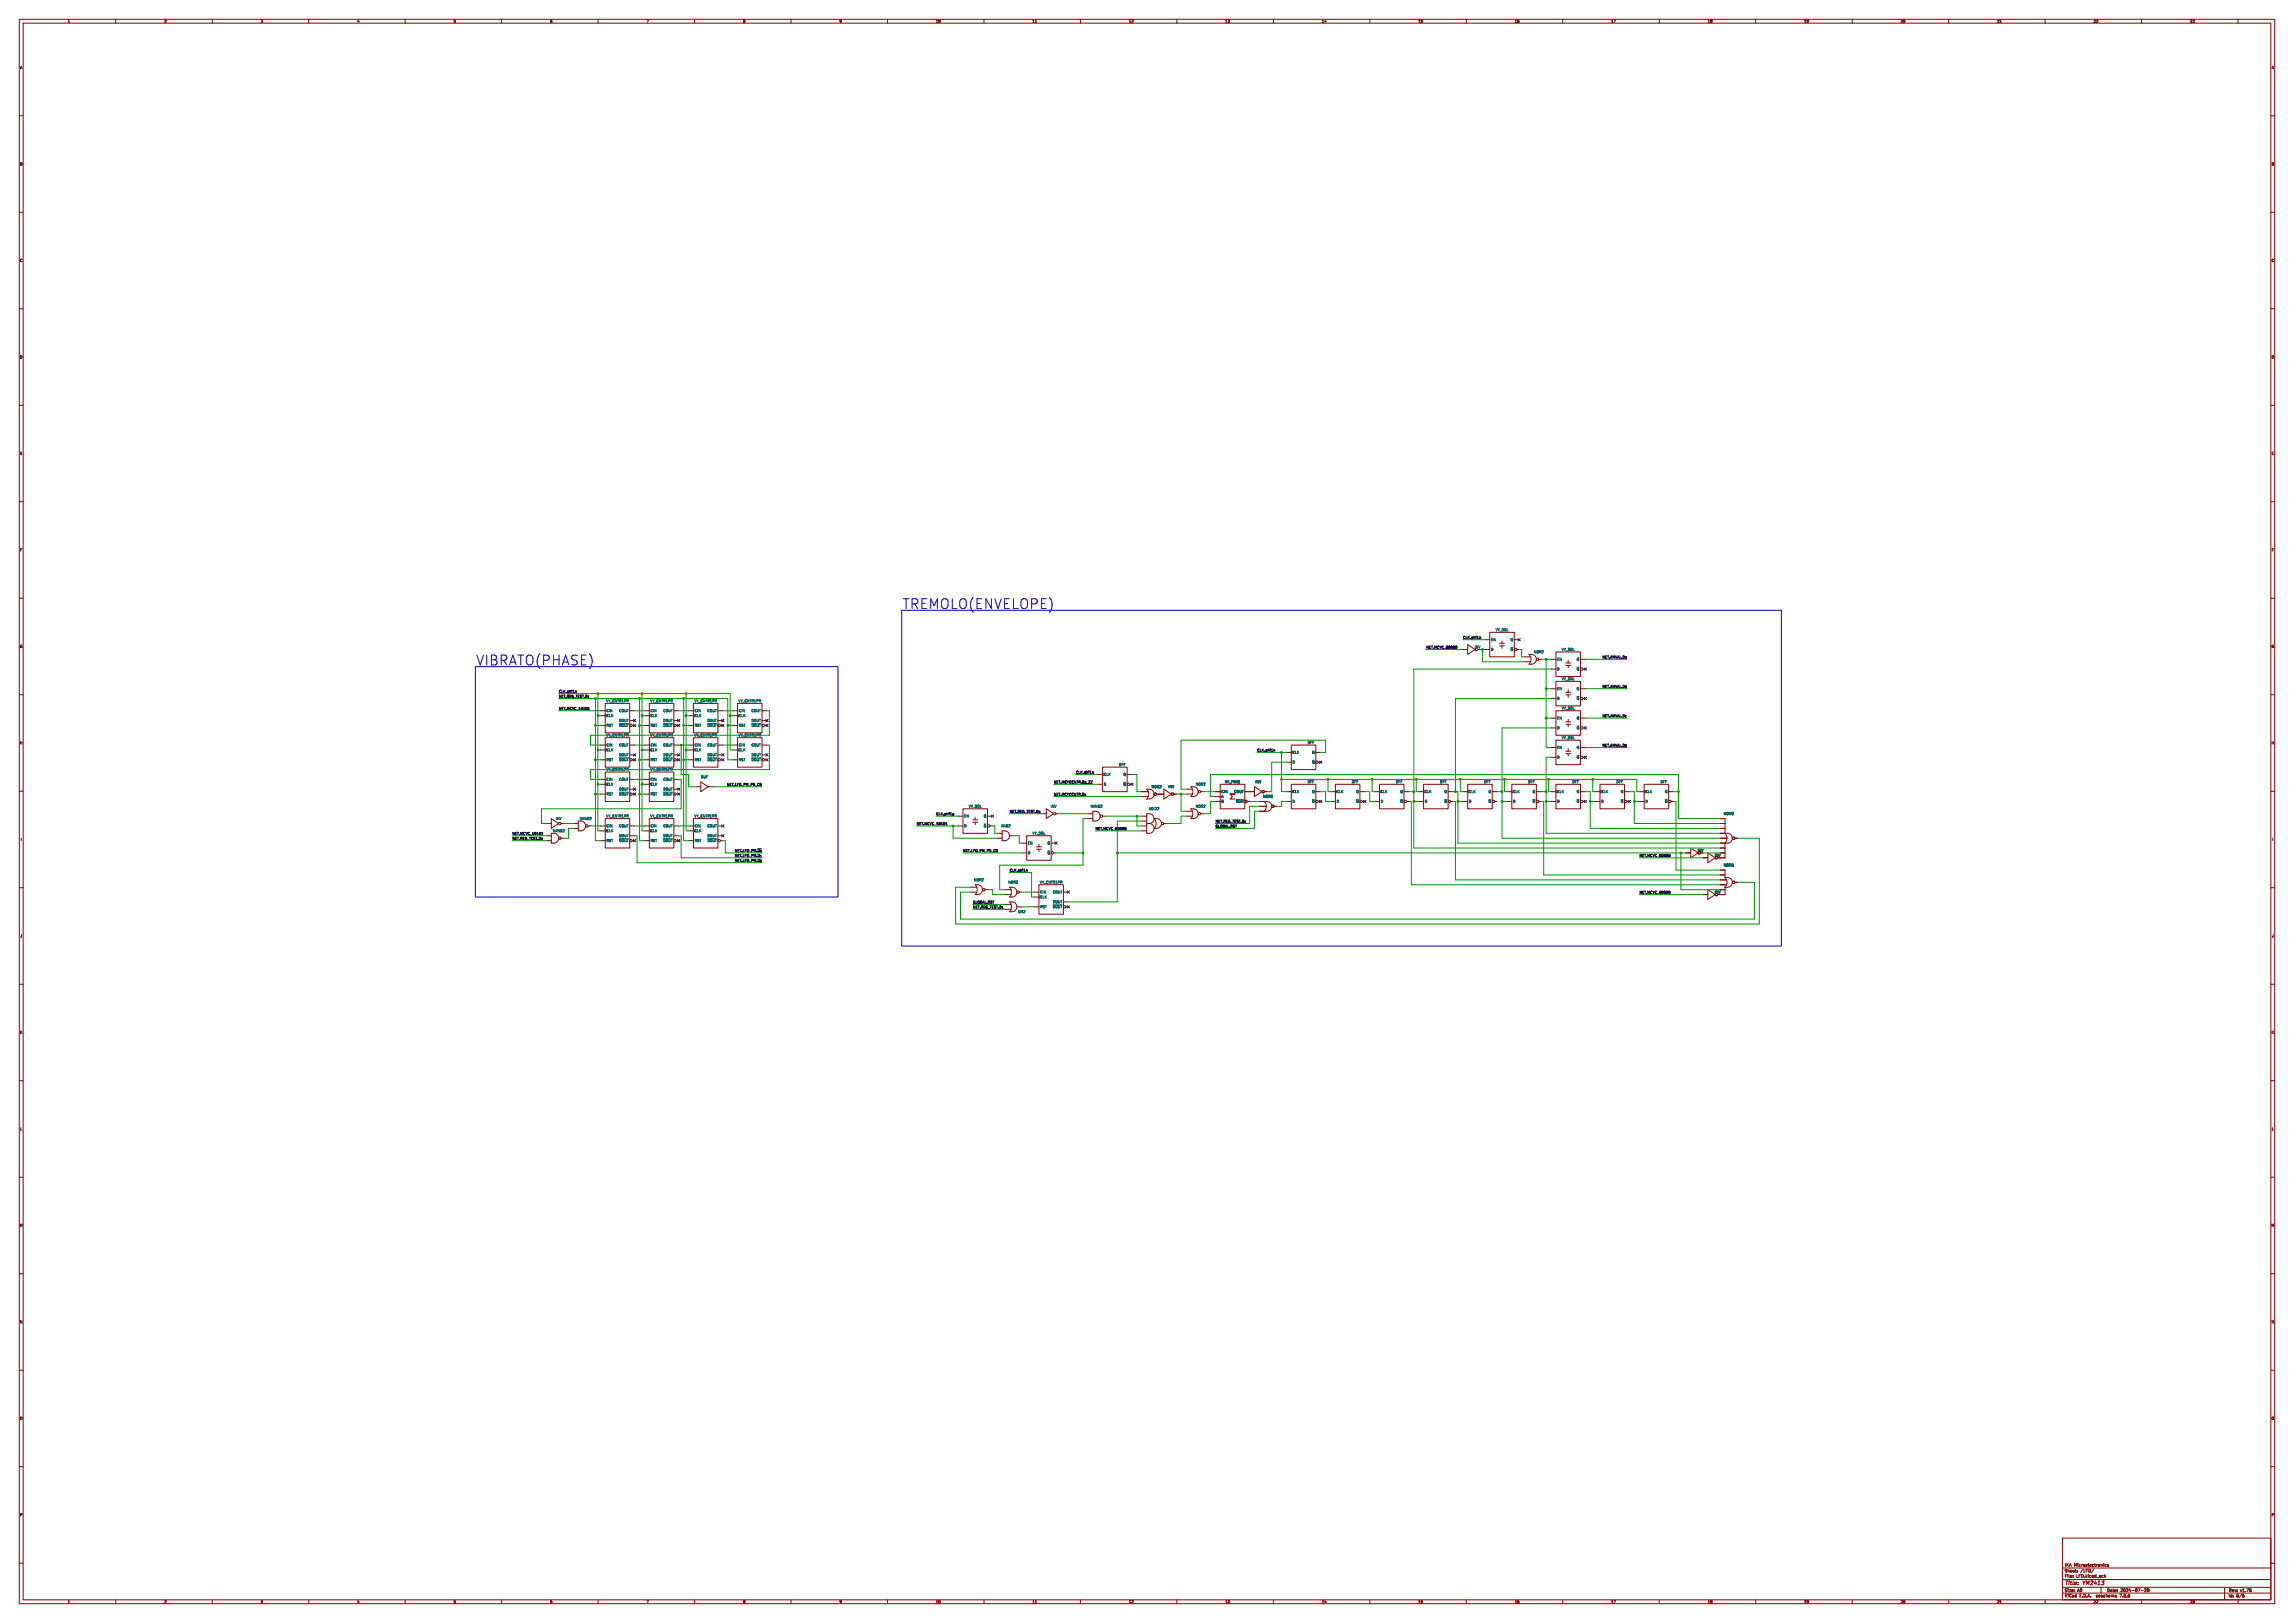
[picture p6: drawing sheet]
<svg xmlns="http://www.w3.org/2000/svg" width="1189mm" height="841mm" viewBox="0 0 1189 841" stroke-linecap="round" stroke-linejoin="round" font-family="sans-serif">
<defs><g id="words">
<g font-size="7.1" fill="#0000c2">
<text x="467" y="316">TREMOLO(ENVELOPE)</text>
<text x="246" y="345">VIBRATO(PHASE)</text>
</g>
<g font-size="2.8" fill="#840000">
<text x="1070" y="822">Title:</text>
<text x="1080" y="822">YM2413</text>
</g>
<g font-size="2.1" fill="#840000">
<text x="1070" y="815">Sheet:</text>
<text x="1070" y="812">IKA</text>
<text x="1075" y="812">Microelectronics</text>
<text x="1078" y="815">/LFO/</text>
<text x="1070" y="818">File:</text>
<text x="1076" y="818">LFO.kicad_sch</text>
<text x="1070" y="828">KiCad</text>
<text x="1070" y="825">Size:</text>
<text x="1077" y="825">A0</text>
<text x="1078" y="828">E.D.A.</text>
<text x="1087" y="828">eeschema</text>
<text x="1092" y="825">Date:</text>
<text x="1099" y="828">7.0.6</text>
<text x="1099" y="825">2024-07-28</text>
<text x="1155" y="825">Rev:</text>
<text x="1155" y="828">Id:</text>
<text x="1159" y="828">6/6</text>
<text x="1161" y="825">v1.75</text>
</g>
<g font-size="1.8" fill="#840000">
<text x="35" y="12">1</text>
<text x="85" y="12">2</text>
<text x="135" y="12">3</text>
<text x="185" y="12">4</text>
<text x="235" y="12">5</text>
<text x="285" y="12">6</text>
<text x="335" y="12">7</text>
<text x="385" y="12">8</text>
<text x="435" y="12">9</text>
<text x="485" y="12">10</text>
<text x="535" y="12">11</text>
<text x="585" y="12">12</text>
<text x="635" y="12">13</text>
<text x="685" y="12">14</text>
<text x="735" y="12">15</text>
<text x="785" y="12">16</text>
<text x="835" y="12">17</text>
<text x="885" y="12">18</text>
<text x="935" y="12">19</text>
<text x="985" y="12">20</text>
<text x="1035" y="12">21</text>
<text x="1085" y="12">22</text>
<text x="1135" y="12">23</text>
<text x="10" y="36">A</text>
<text x="1177" y="36">A</text>
<text x="10" y="86">B</text>
<text x="1177" y="86">B</text>
<text x="10" y="136">C</text>
<text x="1177" y="136">C</text>
<text x="10" y="186">D</text>
<text x="1177" y="186">D</text>
<text x="10" y="236">E</text>
<text x="1177" y="236">E</text>
<text x="10" y="286">F</text>
<text x="1177" y="286">F</text>
<text x="10" y="336">G</text>
<text x="1177" y="336">G</text>
<text x="10" y="386">H</text>
<text x="1177" y="386">H</text>
<text x="11" y="436">I</text>
<text x="1178" y="436">I</text>
<text x="880" y="442">INV</text>
<text x="889" y="444">INV</text>
<text x="889" y="463">INV</text>
<text x="10" y="486">J</text>
<text x="1177" y="486">J</text>
<text x="10" y="536">K</text>
<text x="1177" y="536">K</text>
<text x="10" y="586">L</text>
<text x="1177" y="586">L</text>
<text x="10" y="636">M</text>
<text x="1177" y="636">M</text>
<text x="10" y="686">N</text>
<text x="1177" y="686">N</text>
<text x="10" y="736">O</text>
<text x="1177" y="736">O</text>
<text x="10" y="786">P</text>
<text x="1177" y="786">P</text>
<text x="35" y="831">1</text>
<text x="85" y="831">2</text>
<text x="135" y="831">3</text>
<text x="185" y="831">4</text>
<text x="235" y="831">5</text>
<text x="285" y="831">6</text>
<text x="335" y="831">7</text>
<text x="385" y="831">8</text>
<text x="435" y="831">9</text>
<text x="485" y="831">10</text>
<text x="535" y="831">11</text>
<text x="585" y="831">12</text>
<text x="635" y="831">13</text>
<text x="685" y="831">14</text>
<text x="735" y="831">15</text>
<text x="785" y="831">16</text>
<text x="835" y="831">17</text>
<text x="885" y="831">18</text>
<text x="935" y="831">19</text>
<text x="985" y="831">20</text>
<text x="1035" y="831">21</text>
<text x="1085" y="831">22</text>
<text x="1135" y="831">23</text>
</g>
<g font-size="1.8" fill="#006464">
<text x="775" y="327">VY_DDL</text>
<text x="773" y="332">EN</text>
<text x="783" y="332">Q</text>
<text x="764" y="336">INV</text>
<text x="773" y="337">D</text>
<text x="783" y="337">~{Q}</text>
<text x="795" y="339">NOR2</text>
<text x="809" y="337">VY_DDL</text>
<text x="807" y="348">D</text>
<text x="807" y="342">EN</text>
<text x="817" y="342">Q</text>
<text x="817" y="348">~{Q}</text>
<text x="809" y="353">VY_DDL</text>
<text x="807" y="358">EN</text>
<text x="817" y="358">Q</text>
<text x="314" y="364">VY_CNTR1PR</text>
<text x="337" y="364">VY_CNTR1PR</text>
<text x="360" y="364">VY_CNTR1PR</text>
<text x="383" y="364">VY_CNTR1PR</text>
<text x="807" y="363">D</text>
<text x="817" y="363">~{Q}</text>
<text x="314" y="369">CIN</text>
<text x="314" y="372">CLK</text>
<text x="321" y="369">COUT</text>
<text x="337" y="369">CIN</text>
<text x="337" y="372">CLK</text>
<text x="344" y="369">COUT</text>
<text x="360" y="369">CIN</text>
<text x="360" y="372">CLK</text>
<text x="366" y="369">COUT</text>
<text x="383" y="369">CIN</text>
<text x="383" y="372">CLK</text>
<text x="389" y="369">COUT</text>
<text x="809" y="368">VY_DDL</text>
<text x="314" y="377">RST</text>
<text x="321" y="374">DOUT</text>
<text x="321" y="377">~{DOUT}</text>
<text x="337" y="377">RST</text>
<text x="344" y="374">DOUT</text>
<text x="344" y="377">~{DOUT}</text>
<text x="360" y="377">RST</text>
<text x="366" y="374">DOUT</text>
<text x="366" y="377">~{DOUT}</text>
<text x="383" y="377">RST</text>
<text x="389" y="374">DOUT</text>
<text x="389" y="377">~{DOUT}</text>
<text x="807" y="373">EN</text>
<text x="817" y="373">Q</text>
<text x="314" y="382">VY_CNTR1PR</text>
<text x="337" y="382">VY_CNTR1PR</text>
<text x="360" y="382">VY_CNTR1PR</text>
<text x="383" y="382">VY_CNTR1PR</text>
<text x="807" y="378">D</text>
<text x="809" y="383">VY_DDL</text>
<text x="817" y="378">~{Q}</text>
<text x="314" y="387">CIN</text>
<text x="314" y="389">CLK</text>
<text x="321" y="387">COUT</text>
<text x="337" y="387">CIN</text>
<text x="337" y="389">CLK</text>
<text x="344" y="387">COUT</text>
<text x="360" y="387">CIN</text>
<text x="360" y="389">CLK</text>
<text x="366" y="387">COUT</text>
<text x="383" y="387">CIN</text>
<text x="383" y="389">CLK</text>
<text x="389" y="387">COUT</text>
<text x="678" y="386">DFF</text>
<text x="807" y="388">EN</text>
<text x="817" y="388">Q</text>
<text x="314" y="395">RST</text>
<text x="321" y="392">DOUT</text>
<text x="321" y="395">~{DOUT}</text>
<text x="337" y="395">RST</text>
<text x="344" y="392">DOUT</text>
<text x="344" y="395">~{DOUT}</text>
<text x="360" y="395">RST</text>
<text x="366" y="392">DOUT</text>
<text x="366" y="395">~{DOUT}</text>
<text x="383" y="395">RST</text>
<text x="389" y="392">DOUT</text>
<text x="389" y="395">~{DOUT}</text>
<text x="670" y="391">CLK</text>
<text x="670" y="396">D</text>
<text x="680" y="391">Q</text>
<text x="680" y="396">~{Q}</text>
<text x="807" y="393">D</text>
<text x="817" y="393">~{Q}</text>
<text x="314" y="400">VY_CNTR1PR</text>
<text x="337" y="400">VY_CNTR1PR</text>
<text x="580" y="397">DFF</text>
<text x="314" y="405">CIN</text>
<text x="314" y="407">CLK</text>
<text x="321" y="405">COUT</text>
<text x="337" y="405">CIN</text>
<text x="337" y="407">CLK</text>
<text x="344" y="405">COUT</text>
<text x="363" y="403">BUF</text>
<text x="572" y="402">CLK</text>
<text x="572" y="407">D</text>
<text x="582" y="402">Q</text>
<text x="582" y="407">~{Q}</text>
<text x="620" y="407">NOR2</text>
<text x="635" y="406">VY_FANS</text>
<text x="651" y="406">INV</text>
<text x="678" y="406">DFF</text>
<text x="700" y="406">DFF</text>
<text x="723" y="406">DFF</text>
<text x="746" y="406">DFF</text>
<text x="769" y="406">DFF</text>
<text x="792" y="406">DFF</text>
<text x="815" y="406">DFF</text>
<text x="838" y="406">DFF</text>
<text x="861" y="406">DFF</text>
<text x="314" y="412">RST</text>
<text x="321" y="410">DOUT</text>
<text x="321" y="412">~{DOUT}</text>
<text x="337" y="412">RST</text>
<text x="344" y="410">DOUT</text>
<text x="344" y="412">~{DOUT}</text>
<text x="597" y="409">NOR2</text>
<text x="605" y="409">INV</text>
<text x="633" y="414">A</text>
<text x="633" y="411">CIN</text>
<text x="640" y="411">COUT</text>
<text x="655" y="414">NOR3</text>
<text x="670" y="411">CLK</text>
<text x="680" y="411">Q</text>
<text x="693" y="411">CLK</text>
<text x="703" y="411">Q</text>
<text x="716" y="411">CLK</text>
<text x="726" y="411">Q</text>
<text x="738" y="411">CLK</text>
<text x="749" y="411">Q</text>
<text x="761" y="411">CLK</text>
<text x="771" y="411">Q</text>
<text x="784" y="411">CLK</text>
<text x="794" y="411">Q</text>
<text x="807" y="411">CLK</text>
<text x="817" y="411">Q</text>
<text x="830" y="411">CLK</text>
<text x="840" y="411">Q</text>
<text x="853" y="411">CLK</text>
<text x="863" y="411">Q</text>
<text x="502" y="419">VY_DDL</text>
<text x="544" y="419">INV</text>
<text x="565" y="419">NAND2</text>
<text x="595" y="420">AOI22</text>
<text x="620" y="419">NOR2</text>
<text x="633" y="416">B</text>
<text x="640" y="416">~{SUM}</text>
<text x="670" y="416">D</text>
<text x="680" y="416">~{Q}</text>
<text x="693" y="416">D</text>
<text x="703" y="416">~{Q}</text>
<text x="716" y="416">D</text>
<text x="726" y="416">~{Q}</text>
<text x="738" y="416">D</text>
<text x="749" y="416">~{Q}</text>
<text x="761" y="416">D</text>
<text x="771" y="416">~{Q}</text>
<text x="784" y="416">D</text>
<text x="794" y="416">~{Q}</text>
<text x="807" y="416">D</text>
<text x="817" y="416">~{Q}</text>
<text x="830" y="416">D</text>
<text x="840" y="416">~{Q}</text>
<text x="853" y="416">D</text>
<text x="863" y="416">~{Q}</text>
<text x="288" y="425">INV</text>
<text x="300" y="425">NAND2</text>
<text x="314" y="424">VY_CNTR1PR</text>
<text x="337" y="424">VY_CNTR1PR</text>
<text x="360" y="424">VY_CNTR1PR</text>
<text x="500" y="424">EN</text>
<text x="510" y="424">Q</text>
<text x="893" y="423">NOR9</text>
<text x="286" y="431">NAND2</text>
<text x="314" y="429">CIN</text>
<text x="314" y="431">CLK</text>
<text x="321" y="429">COUT</text>
<text x="337" y="429">CIN</text>
<text x="337" y="431">CLK</text>
<text x="344" y="429">COUT</text>
<text x="360" y="429">CIN</text>
<text x="360" y="431">CLK</text>
<text x="366" y="429">COUT</text>
<text x="500" y="429">D</text>
<text x="510" y="429">~{Q}</text>
<text x="519" y="429">AND2</text>
<text x="314" y="436">RST</text>
<text x="321" y="434">DOUT</text>
<text x="321" y="436">~{DOUT}</text>
<text x="337" y="436">RST</text>
<text x="344" y="434">DOUT</text>
<text x="344" y="436">~{DOUT}</text>
<text x="360" y="436">RST</text>
<text x="366" y="434">DOUT</text>
<text x="366" y="436">~{DOUT}</text>
<text x="533" y="438">EN</text>
<text x="535" y="433">VY_DDL</text>
<text x="543" y="438">Q</text>
<text x="533" y="443">D</text>
<text x="543" y="443">~{Q}</text>
<text x="893" y="449">NOR6</text>
<text x="505" y="457">NOR2</text>
<text x="522" y="458">NOR2</text>
<text x="539" y="458">VY_CNTR1PR</text>
<text x="539" y="463">CIN</text>
<text x="539" y="466">CLK</text>
<text x="546" y="463">COUT</text>
<text x="528" y="473">OR2</text>
<text x="539" y="471">RST</text>
<text x="546" y="468">DOUT</text>
<text x="546" y="471">~{DOUT}</text>
</g>
<g font-size="1.8" fill="#0f0f0f">
<text x="758" y="331">CLK.phi1p</text>
<text x="739" y="336">NET.MCYC_00000</text>
<text x="830" y="341">NET.AMVAL.D_{3}</text>
<text x="290" y="359">CLK.phi1n</text>
<text x="830" y="357">NET.AMVAL.D_{2}</text>
<text x="290" y="362">NET.REG_TEST.D_{1}</text>
<text x="290" y="368">NET.MCYC_10101</text>
<text x="830" y="372">NET.AMVAL.D_{1}</text>
<text x="652" y="390">CLK.phi1n</text>
<text x="830" y="387">NET.AMVAL.D_{0}</text>
<text x="558" y="401">CLK.phi1n</text>
<text x="377" y="407">NET.LFO_PM_PS_C5</text>
<text x="546" y="406">NET.MCYCCNTR.D_{3}_ZZ</text>
<text x="546" y="412">NET.MCYCCNTR.D_{4}</text>
<text x="485" y="423">CLK.phi1p</text>
<text x="523" y="421">NET.REG_TEST.D_{3}</text>
<text x="475" y="428">NET.MCYC_10101</text>
<text x="568" y="430">NET.MCYC_00000</text>
<text x="630" y="426">NET.REG_TEST.D_{1}</text>
<text x="630" y="429">GLOBAL.RST</text>
<text x="265" y="433">NET.MCYC_10101</text>
<text x="265" y="435">NET.REG_TEST.D_{3}</text>
<text x="381" y="442">NET.LFO_PM.~{D_{2}}</text>
<text x="499" y="442">NET.LFO_PM_PS_C5</text>
<text x="381" y="444">NET.LFO_PM.D_{1}</text>
<text x="381" y="447">NET.LFO_PM.D_{0}</text>
<text x="850" y="444">NET.MCYC_00000</text>
<text x="523" y="452">CLK.phi1n</text>
<text x="850" y="463">NET.MCYC_00000</text>
<text x="504" y="471">NET.REG_TEST.D_{1}</text>
<text x="504" y="468">GLOBAL.RST</text>
</g>
</g></defs>
<g fill="none" stroke="#840000" stroke-width=".52">
<path d="M10 10h1169v821h-1169zM12 12h1165v817h-1165zM60 10v2M110 10v2M160 10v2M210 10v2M260 10v2M310 10v2M360 10v2M410 10v2M460 10v2M510 10v2"/>
<path d="M537 12h.1M560 10v2M610 10v2M660 10v2M710 10v2M760 10v2M810 10v2M860 10v2M910 10v2M960 10v2M1010 10v2M1037 12h.1"/>
<path d="M1060 10v2M1110 10v2M1160 10v2M10 60h2M1177 60h2M10 110h2M1177 110h2M10 160h2M1177 160h2M10 210h2M1177 210h2M10 260h2"/>
<path d="M1177 260h2M10 310h2M1177 310h2M758 337h3M761 334l4 3-4 2zM770 337h2M770 331h2M772 328h13v12h-13zM777 335h3M777 333h3M779 332v1M779 335v1"/>
<path d="M785 331h2M786 337h1M792 339l3 1 1 2-1 2h-3a4 4 0 0 0 0-5zM806 338h13v13h-13zM10 360h2M790 343h3M790 340h3M798 342h1M804 342h2M804 347h2M804 357h2M806 353h13v13h-13z"/>
<path d="M812 345h2M812 344h2M812 359h2M813 342v2M813 345v1M813 358v1M819 342h3M819 357h3M820 347h2M1177 360h2M311 368h3M311 371h3"/>
<path d="M311 376h3M314 364h12v16h-12zM326 368h3M326 373h3M328 376h1M334 368h3M334 371h3M334 376h3M337 364h12v16h-12zM349 368h3M349 373h3M351 376h1"/>
<path d="M357 368h2M357 371h2M357 376h2M359 364h13v16h-13zM372 368h3M372 373h3M373 376h2M380 368h2M380 371h2M380 376h2M382 364h13v16h-13zM395 368h3"/>
<path d="M395 373h3M396 376h2M804 377h2M804 372h2M804 362h2M806 368h13v13h-13zM812 360h2M812 375h2M812 374h2M813 360v1M813 373v1M813 375v2"/>
<path d="M819 372h3M820 377h2M820 362h2M311 386h3M311 389h3M311 394h3M314 382h12v16h-12zM326 386h3M326 391h3M328 394h1M334 386h3M334 389h3"/>
<path d="M334 394h3M337 382h12v16h-12zM349 386h3M349 391h3M351 394h1M357 386h2M357 389h2M357 394h2M359 382h13v16h-13zM372 386h3M372 391h3M373 394h2"/>
<path d="M380 386h2M380 389h2M380 394h2M382 382h13v16h-13zM395 386h3M395 391h3M396 394h2M571 398h13v12h-13zM667 390h2M667 395h2M669 386h13v13h-13zM682 390h3"/>
<path d="M683 395h2M804 392h2M804 387h2M806 384h13v12h-13zM812 391h2M812 389h2M813 388v1M813 391v1M819 387h3M820 392h2M10 410h2M311 404h3"/>
<path d="M311 406h3M311 411h3M314 400h12v15h-12zM326 404h3M326 409h3M328 411h1M334 404h3M334 406h3M334 411h3M337 400h12v15h-12zM349 404h3M349 409h3"/>
<path d="M351 411h1M361 408h2M363 405l4 3-4 2zM367 408h3M499 419h13v13h-13zM542 419l4 3-4 2zM569 406h2M569 401h2M584 401h3M585 406h2M592 410h3M592 413h3"/>
<path d="M594 409h3l1 3-1 2h-3a4 4 0 0 0 0-5zM599 411h4M603 409l4 2-4 3zM608 411h2M615 409h3M615 411h3M618 419h-1a4 4 0 0 1 0 5h1M618 408h-1a4 4 0 0 1 0 5h1M619 419l1 1 1 2-1 1-1 1M619 408h1l1 2-1 2-1 1M622 410h2M630 410h2"/>
<path d="M630 415h2M630 413h2M632 406h13v13h-13zM638 411h2h-2l1 2-1 1h2M645 410h5M646 415h2M650 408l4 2-4 3zM653 415h4l2 1v2v1l-2 1h-4M653 418h3M655 415a4 4 0 0 1 0 5M655 410h2M660 418h2"/>
<path d="M667 410h2M667 415h2M669 406h13v13h-13zM682 410h3M683 415h2M690 410h2M690 415h2M692 406h13v13h-13zM705 410h2M706 415h1M712 410h3M712 415h3"/>
<path d="M715 406h13v13h-13zM728 410h2M729 415h1M735 410h3M735 415h3M738 406h13v13h-13zM751 410h2M752 415h1M758 410h3M758 415h3M761 406h12v13h-12zM773 410h3"/>
<path d="M775 415h1M781 410h3M781 415h3M784 406h12v13h-12zM796 410h3M798 415h1M804 410h2M804 415h2M806 406h13v13h-13zM819 410h3M820 415h2M827 410h2"/>
<path d="M827 415h2M829 406h13v13h-13zM842 410h3M843 415h2M850 410h2M850 415h2M852 406h13v13h-13zM865 410h2M866 415h1M1177 410h2M283 433h3M283 436h3"/>
<path d="M283 427h3M286 432h2l1 1v2l-1 2h-2zM286 424l4 3-4 2zM291 427h1M291 434h1M297 427h3M297 429h3M300 425l2 1 1 1v2l-1 1-2 1zM305 428h1M311 428h3M311 431h3M311 436h3"/>
<path d="M314 424h12v15h-12zM326 428h3M326 433h3M328 436h1M334 428h3M334 431h3M334 436h3M337 424h12v15h-12zM349 428h3M349 433h3M351 436h1M357 428h2"/>
<path d="M357 431h2M357 436h2M359 424h13v15h-13zM372 428h3M372 433h3M373 436h2M497 428h2M497 423h2M504 426h3M504 425h3M505 424v1M505 426v1"/>
<path d="M512 423h2M513 428h1M517 432h2M517 434h2M521 431h-2v5h2M521 431h2v2l-1 2-1 1M523 433h3M530 437h2M532 433h13v13h-13zM537 439h3M538 438v1M540 422h2"/>
<path d="M545 437h2M547 422h2M564 422h2M564 424h2M568 420h-2v5h2M568 420l2 1v2l-1 2h-1M571 423h2M592 428h2M592 431h2M592 425h2M592 423h2M594 422h2a2.5 2.5 0 0 1 2 2 2.5 2.5 0 0 1-2 3l2 1v2l-1 2h-3z"/>
<path d="M594 427h2M598 424l3 1 1 2-1 2h-3a4 4 0 0 0 0-5zM603 427h2M615 423h3M615 420h3M622 422h2M876 439l4 3-4 2zM892 424h2v8a4 4 0 0 1 0 5v7h-2M892 432h4l1 1 1 1-1 2-1 1h-4M892 427h2M892 429h2M892 434h3"/>
<path d="M892 439h2M899 434h1M10 460h2M503 460h3M505 458l3 1 1 2-1 2-3 1a4 4 0 0 0 0-6zM523 460h3l1 2-1 2-3 1a4 4 0 0 0 0-5zM530 442h2M537 440h3M538 458h13v16h-13zM538 440v1M546 442h1M874 442h2"/>
<path d="M883 444h2M885 442l4 2-4 3zM892 451h2v4M892 458h3M892 456h3M892 453h2M892 442h2M894 455a4 4 0 0 1 0 5M894 455h3l1 2-1 2-3 1M894 460v4h-2M899 457h1M1177 460h2"/>
<path d="M503 462h3M511 461h1M521 464h3M521 461h3M521 471h3M521 469h3M523 467l3 1 1 2-1 2h-3a4 4 0 0 0 0-5zM527 470h3M528 462h2M536 470h2M536 462h2M536 465h2"/>
<path d="M551 467h3M551 462h3M552 470h2M883 464h2M885 461l4 3-4 2zM892 461h2M10 510h2M1177 510h2M10 560h2M1177 560h2M10 610h2M1177 610h2"/>
<path d="M10 660h2M1177 660h2M10 710h2M1177 710h2M10 760h2M1177 760h2M1069 797h108v32h-108zM10 810h2M1069 818h108M1069 812h108M1075 817h.1M1077 815h.1"/>
<path d="M1077 814h.1M1085 813l-1 2M1091 816v1M1091 817v-1v1M1092 811h1M1093 811l-1 1M1093 811h.1M1177 810h2M60 829v2M110 829v2M160 829v2M210 829v2"/>
<path d="M260 829v2M310 829v2M360 829v2M410 829v2M460 829v2M510 829v2M537 831h.1M560 829v2M610 829v2M660 829v2M710 829v2M760 829v2"/>
<path d="M810 829v2M860 829v2M910 829v2M960 829v2M1010 829v2M1037 831h.1M1060 829v2M1069 825h108M1069 822h108M1089 822v3M1097 827v1M1097 827h.1"/>
<path d="M1110 824h1M1110 829v2M1112 823h.1M1112 823v1l-1 1h1M1113 824h.1M1113 824l1 1M1113 823v1M1113 823l1 1M1113 823h.1M1113 824h1M1114 824h.1M1114 824v1"/>
<path d="M1114 825h.1M1153 822v7M1160 829v2M1163 827h.1M1163 826h.1M1163 827v1"/>
<circle cx="765" cy="337" r=".6"/>
<circle cx="797" cy="342" r=".6"/>
<circle cx="599" cy="411" r=".6"/>
<circle cx="608" cy="411" r=".6"/>
<circle cx="622" cy="410" r=".6"/>
<circle cx="655" cy="410" r=".6"/>
<circle cx="660" cy="418" r=".6"/>
<circle cx="290" cy="434" r=".6"/>
<circle cx="290" cy="427" r=".6"/>
<circle cx="304" cy="428" r=".6"/>
<circle cx="547" cy="422" r=".6"/>
<circle cx="571" cy="423" r=".6"/>
<circle cx="603" cy="427" r=".6"/>
<circle cx="622" cy="422" r=".6"/>
<circle cx="899" cy="434" r=".6"/>
<circle cx="881" cy="442" r=".6"/>
<circle cx="890" cy="444" r=".6"/>
<circle cx="899" cy="457" r=".6"/>
<circle cx="510" cy="461" r=".6"/>
<circle cx="528" cy="462" r=".6"/>
<circle cx="890" cy="464" r=".6"/>
</g>
<g fill="none" stroke="#006464" stroke-width=".52">
<path d="M321 375h5M344 375h5M367 375h4M390 375h4M321 393h5M344 393h5M367 393h4M390 393h4M321 410h5M344 410h5M641 414h3M321 435h5"/>
<path d="M344 435h5M367 435h4M546 469h4"/>
</g>
<g fill="none" stroke="#0f0f0f" stroke-width=".52">
<path d="M755 335h.1M755 336h.1M755 335v1M767 330h.1M767 331h.1M767 330v1M298 358h1M299 358h.1M299 358v1M305 368h1M305 367v1M661 389h-1"/>
<path d="M661 389h.1M566 400l1 1M281 433h.1M281 432v1M490 427h1M494 422h.1M583 429h1M584 429h.1M584 429v1M584 430h-1M584 430h.1M532 451h.1"/>
<path d="M532 451v1M865 443h.1M865 444h.1M865 443l1 1M866 444h-1M866 444h.1M865 462h.1M865 463h.1M865 462v1"/>
</g>
<path d="M467 316h456v174h-456zM246 345h188v120h-188z" fill="none" stroke="#0000c2" stroke-width=".52"/>
<g fill="none" stroke="#009600" stroke-width=".52">
<path d="M739 337h19M758 331h12M767 337h3M768 337v6h22M787 337h2v3h1M290 359h88v30h2M310 359v72h1M333 359v72h1M356 359v72h1M799 342h5M801 342v45h3M801 357h3"/>
<path d="M804 347h-71v92h159M822 342h21M822 357h21M290 362h87v32h3M290 368h21M309 376h2M309 362v74h2M310 371h1M329 368h5M331 376h3M331 362v74h3M333 371h1"/>
<path d="M352 368h5M354 376h3M354 362v74h3M356 371h1M375 368h5M377 376h3M378 371h2M398 368h1v13h-93v5h5M801 372h3M804 362h-50v48M804 377h-25v57h113M822 372h21"/>
<path d="M309 394h2M310 389h1M329 386h5M331 394h3M333 389h1M352 386h5M353 386v15h4v7h4M354 394h3M356 389h1M375 386h5M398 386h1v13h-93v5h5M652 390h15"/>
<path d="M664 390v20h3M667 395h-8v15h-2M685 390h2v-6h-75v25h3M804 392h-3v40h91M822 387h21M309 411h2M310 406h1M329 404h5M331 411h3M333 406h1M352 404h1v15h-72v8h2M370 408h25"/>
<path d="M546 406h23M546 413h46M558 401h11M587 401h2v9h3M610 411h5M612 411v9h3M624 410h6M630 415h-3v7h-3M630 413h-3v-12h243v23h22M648 415h5M653 418h-5v9h-18M664 404h184v6h2"/>
<path d="M667 415h-3v3h-2M685 410h2v5h3M688 404v6h2M707 410h3v5h2M711 404v6h1M730 410h3M730 415h2v43h160M733 415h2M734 404v6h1M753 410h3v27h136M753 415h1v41h138M756 415h2"/>
<path d="M757 404v6h1M776 410h3M779 415h2M780 404v6h1M799 410h2M799 415h1v38h92M801 415h3M803 404v6h1M822 410h2v19h68M824 415h3M825 404v6h2M845 410h2v17h45"/>
<path d="M847 415h3M867 410h3M867 415h2v36h23M265 433h18M265 436h18M292 427h5M297 429h-2v5h-3M306 428h5M329 428h5M329 433h1v14h65M352 433h1v11h42M352 428h5"/>
<path d="M375 436h1v6h19M475 428h22M485 423h12M494 428v6h23M514 428h2v4h1M523 422h17M526 433h2v4h2M549 422h15M564 424h-3v24h-43v13h3M568 431h24M573 423h19M589 423v5h3"/>
<path d="M592 425h-13v42h-25M615 423h-3v4h-7M653 420h-3v9h-20M900 434h12v45h-417v-19h8M499 442h31M523 452h12v13h1M547 442h14M579 442h295M850 444h33M871 442v19h21M883 442h9M900 457h9v19h-411v-14h5"/>
<path d="M504 469h17M504 471h17M512 461h2v3h7M530 462h6M530 470h6M850 464h33"/>
</g>
<g fill="none" stroke="#000084" stroke-width=".52">
<path d="M787 331l1 1M788 331l-1 1M821 346l1 1M822 346l-1 1M328 375l2 2M328 373l2 1M330 375l-2 2M330 373l-2 1M351 375l1 2M351 373l1 1M352 375l-1 2M352 373l-1 1"/>
<path d="M374 375l1 2M374 373l1 1M375 375l-1 2M375 373l-1 1M397 373l1 1M397 375l1 2M398 373l-1 1M398 375l-1 2M821 361l1 2M821 377l1 1M822 361l-1 2M822 377l-1 1"/>
<path d="M328 391l2 1M328 393l2 1M330 391l-2 1M330 393l-2 1M351 391l1 1M351 393l1 1M352 391l-1 1M352 393l-1 1M374 391l1 1M374 393l1 1M375 391l-1 1M375 393l-1 1"/>
<path d="M397 391l1 1M397 393l1 1M398 391l-1 1M398 393l-1 1M684 394l1 2M685 394l-1 2M821 392l1 1M822 392l-1 1M328 411l2 1M328 408l2 2M330 411l-2 1M330 408l-2 2"/>
<path d="M351 408l1 2M351 411l1 1M352 408l-1 2M352 411l-1 1M586 406l1 1M587 406l-1 1M684 415l1 1M685 415l-1 1M707 415l1 1M708 415l-1 1M821 415l1 1M822 415l-1 1"/>
<path d="M844 415l1 1M845 415l-1 1M328 435l2 1M330 435l-2 1M351 435l1 1M352 435l-1 1M374 432l1 2M374 427l1 2M375 432l-1 2M375 427l-1 2M514 422l1 2M515 422l-1 2"/>
<path d="M547 436l1 1M548 436l-1 1M553 469l1 2M553 462l1 1M554 469l-1 2M554 462l-1 1"/>
</g>
<g fill="#009600" stroke="#009600" stroke-width=".52">
<circle cx="801" cy="342" r=".5"/>
<circle cx="801" cy="372" r=".5"/>
<circle cx="768" cy="337" r=".5"/>
<circle cx="803" cy="404" r=".5"/>
<circle cx="801" cy="357" r=".5"/>
<circle cx="780" cy="404" r=".5"/>
<circle cx="754" cy="410" r=".5"/>
<circle cx="734" cy="404" r=".5"/>
<circle cx="688" cy="404" r=".5"/>
<circle cx="756" cy="415" r=".5"/>
<circle cx="733" cy="410" r=".5"/>
<circle cx="733" cy="415" r=".5"/>
<circle cx="757" cy="404" r=".5"/>
<circle cx="779" cy="410" r=".5"/>
<circle cx="779" cy="415" r=".5"/>
<circle cx="847" cy="415" r=".5"/>
<circle cx="870" cy="410" r=".5"/>
<circle cx="871" cy="442" r=".5"/>
<circle cx="825" cy="404" r=".5"/>
<circle cx="801" cy="410" r=".5"/>
<circle cx="801" cy="415" r=".5"/>
<circle cx="824" cy="415" r=".5"/>
<circle cx="310" cy="359" r=".5"/>
<circle cx="331" cy="362" r=".5"/>
<circle cx="333" cy="359" r=".5"/>
<circle cx="333" cy="371" r=".5"/>
<circle cx="331" cy="376" r=".5"/>
<circle cx="353" cy="386" r=".5"/>
<circle cx="356" cy="389" r=".5"/>
<circle cx="354" cy="394" r=".5"/>
<circle cx="378" cy="371" r=".5"/>
<circle cx="377" cy="376" r=".5"/>
<circle cx="494" cy="428" r=".5"/>
<circle cx="309" cy="362" r=".5"/>
<circle cx="310" cy="371" r=".5"/>
<circle cx="331" cy="411" r=".5"/>
<circle cx="331" cy="394" r=".5"/>
<circle cx="310" cy="389" r=".5"/>
<circle cx="309" cy="376" r=".5"/>
<circle cx="309" cy="394" r=".5"/>
<circle cx="333" cy="389" r=".5"/>
<circle cx="333" cy="406" r=".5"/>
<circle cx="356" cy="371" r=".5"/>
<circle cx="354" cy="376" r=".5"/>
<circle cx="354" cy="362" r=".5"/>
<circle cx="356" cy="359" r=".5"/>
<circle cx="309" cy="411" r=".5"/>
<circle cx="310" cy="406" r=".5"/>
<circle cx="561" cy="442" r=".5"/>
<circle cx="579" cy="442" r=".5"/>
<circle cx="589" cy="423" r=".5"/>
<circle cx="612" cy="411" r=".5"/>
<circle cx="664" cy="404" r=".5"/>
<circle cx="711" cy="404" r=".5"/>
<circle cx="664" cy="390" r=".5"/>
</g>
<use href="#words"/>
</svg>
